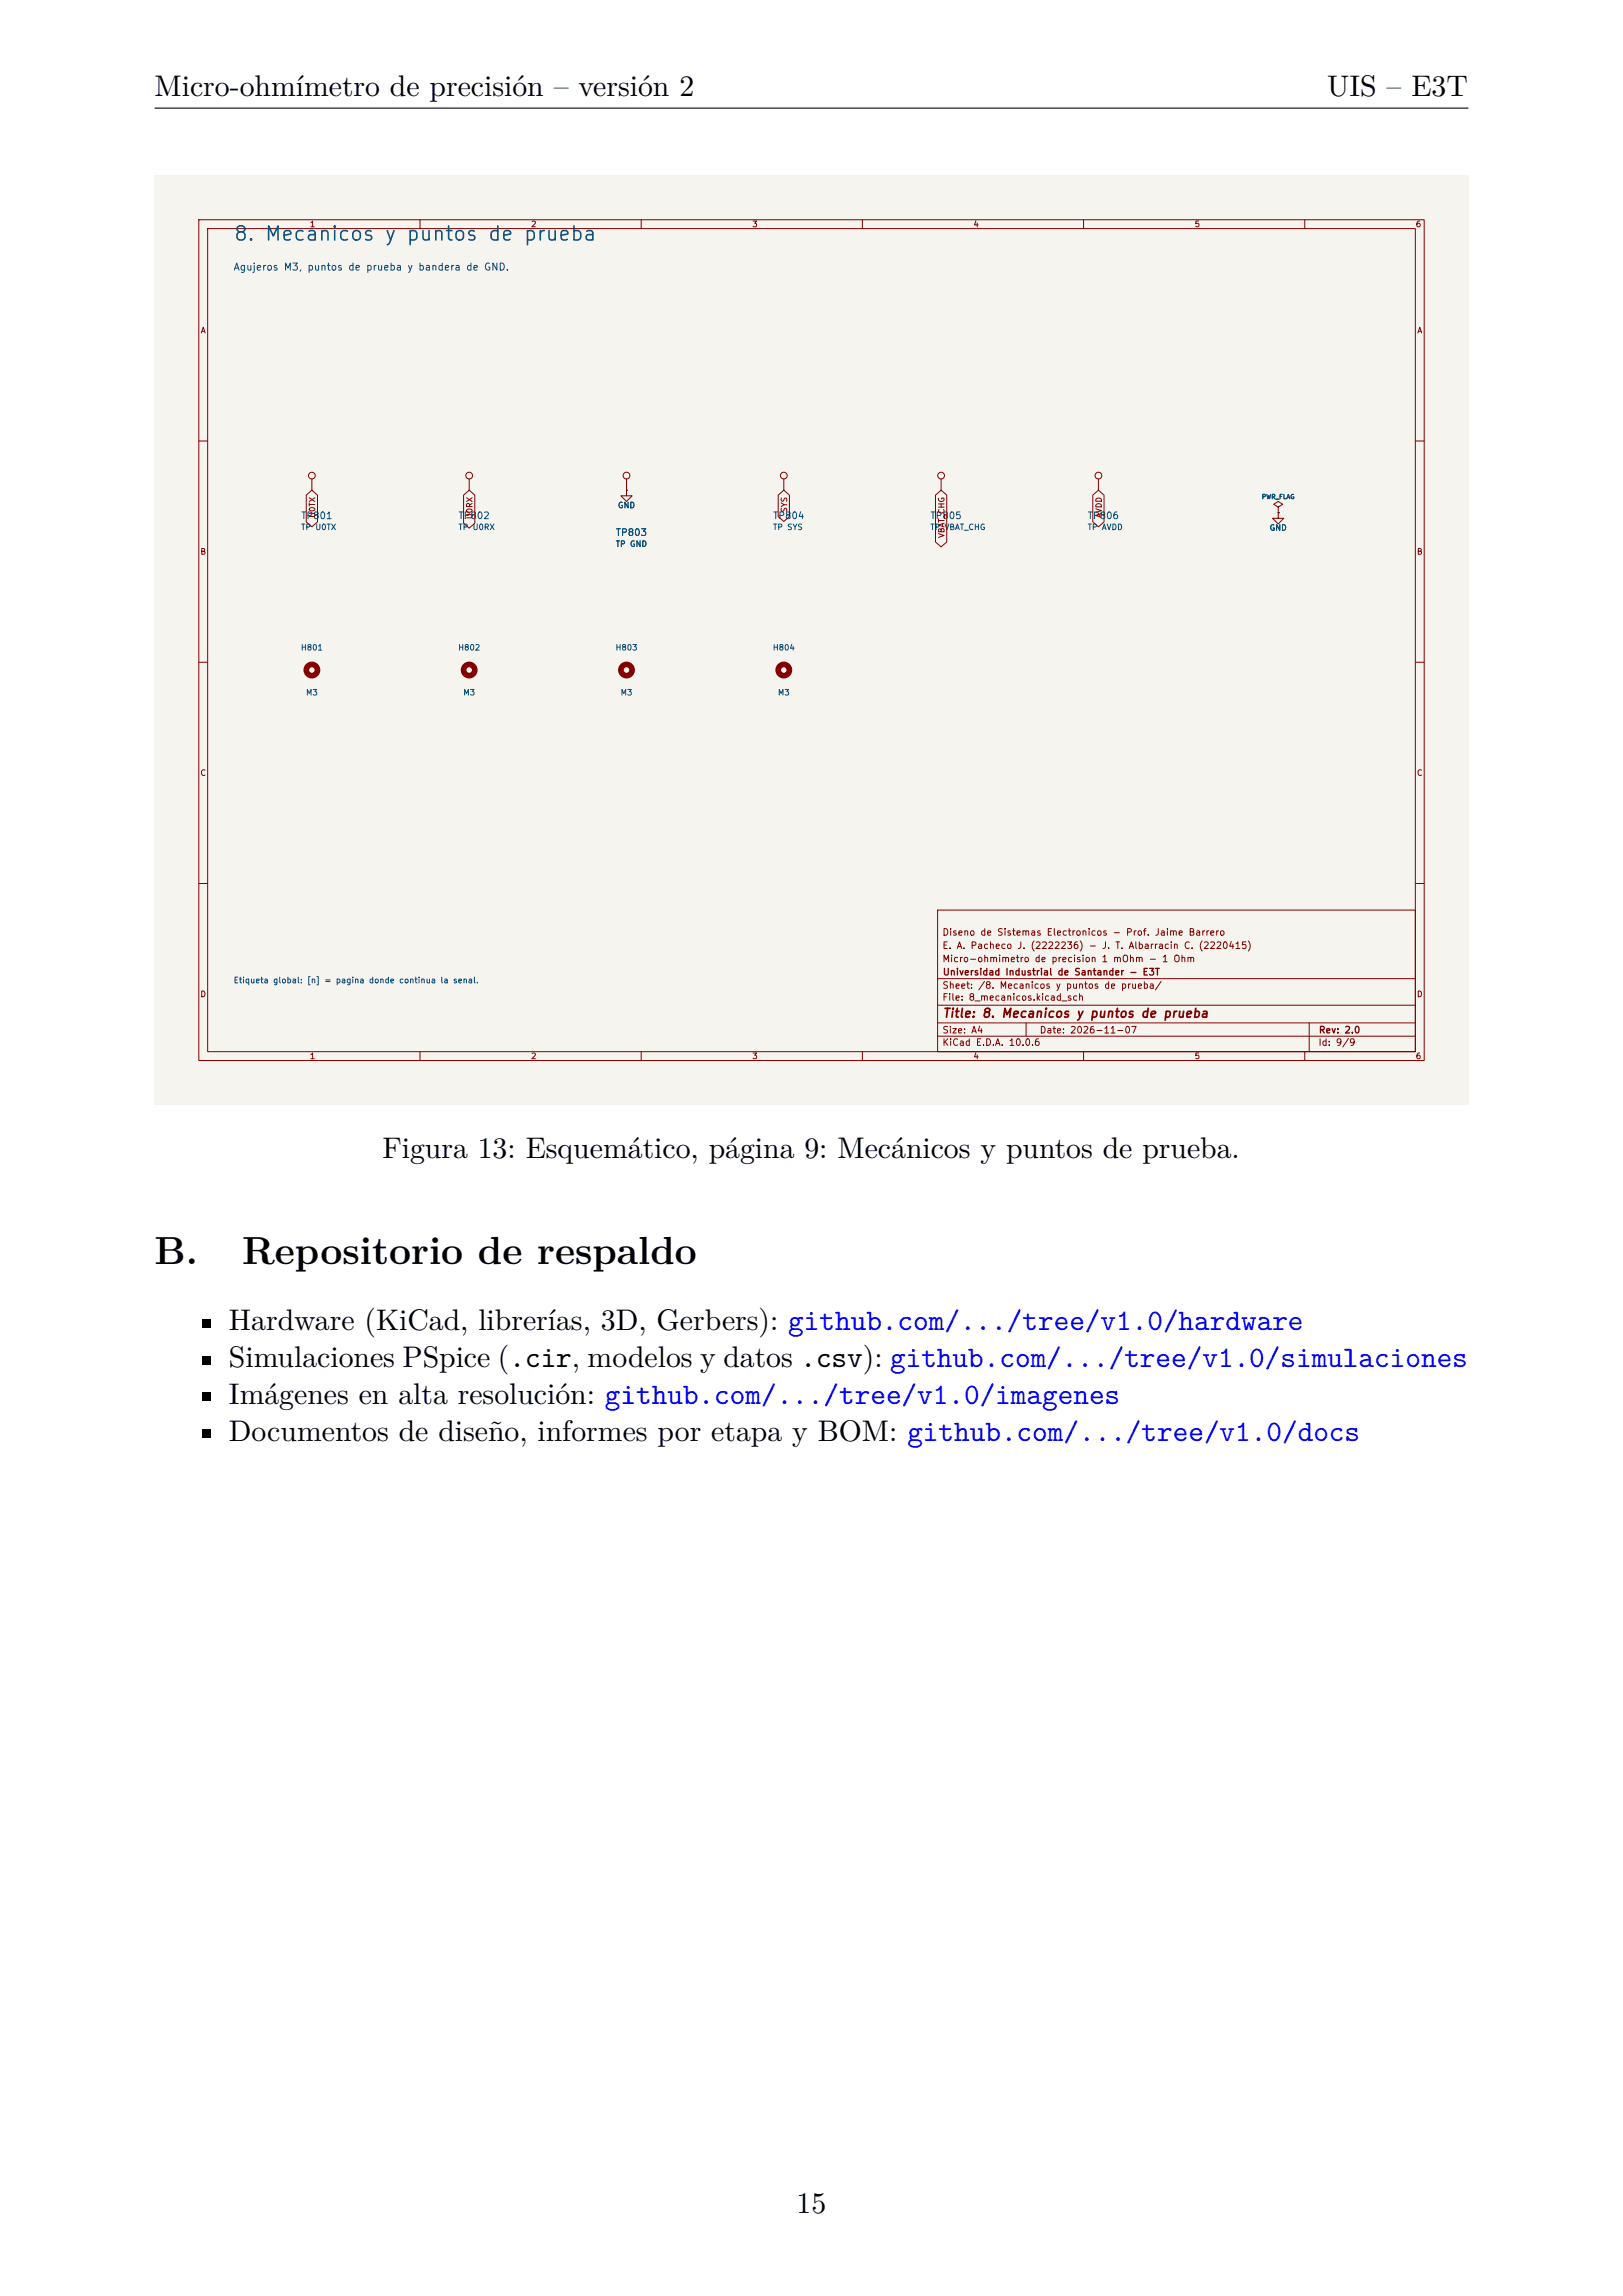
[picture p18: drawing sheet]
<svg xmlns="http://www.w3.org/2000/svg" width="210mm" height="297mm" viewBox="0 0 210 297" stroke-linecap="round" stroke-linejoin="round" font-family="sans-serif">
<defs><g id="words">
<g font-size="5.1">
<text x="20" y="163.5">B.</text>
<text x="31.3" y="163.5">Repositorio de respaldo</text>
</g>
<g font-size="3.8">
<text x="20" y="12.5">Micro-ohmímetro de precisión – versión 2</text>
<text x="171.7" y="12.5">UIS – E3T</text>
<text x="49.5" y="149.8">Figura 13: Esquemático, página 9: Mecánicos y puntos de prueba.</text>
<text x="29.6" y="172.1">Hardware (KiCad, librerías, 3D, Gerbers): github.com/.../tree/v1.0/hardware</text>
<text x="29.6" y="176.8">Simulaciones PSpice (.cir, modelos y datos .csv): github.com/.../tree/v1.0/simulaciones</text>
<text x="29.6" y="181.6">Imágenes en alta resolución: github.com/.../tree/v1.0/imagenes</text>
<text x="29.6" y="186.4">Documentos de diseño, informes por etapa y BOM: github.com/.../tree/v1.0/docs</text>
<text x="103.1" y="286.2">15</text>
</g>
<text font-size="1.8" fill="#004884" x="30.1" y="31.6">8. Mecanicos y puntos de prueba</text>
<text font-size="1.2" fill="#840000" x="121.9" y="131.9">Title: 8. Mecanicos y puntos de prueba</text>
<text font-size=".9" fill="#004884" x="30.1" y="35.2">Agujeros M3, puntos de prueba y bandera de GND.</text>
<g font-size=".9" fill="#006464">
<text x="38.9" y="67.4">TP801</text>
<text x="59.2" y="67.4">TP802</text>
<text x="79.6" y="69.5">TP803</text>
<text x="100" y="67.4">TP804</text>
<text x="120.3" y="67.4">TP805</text>
<text x="140.7" y="67.4">TP806</text>
</g>
<g font-size=".9" fill="#840000">
<text x="121.9" y="124.7">Micro-ohmimetro de precision 1 mOhm - 1 Ohm</text>
<text x="121.9" y="123">E. A. Pacheco J. (2222236) - J. T. Albarracin C. (2220415)</text>
<text x="121.9" y="121.2">Diseno de Sistemas Electronicos - Prof. Jaime Barrero</text>
<text x="121.9" y="129.7">File: 8_mecanicos.kicad_sch</text>
<text x="121.9" y="128.1">Sheet: /8. Mecanicos y puntos de prueba/</text>
<text x="121.9" y="126.4">Universidad Industrial de Santander - E3T</text>
<text x="121.9" y="135.5">KiCad E.D.A. 10.0.6</text>
<text x="121.9" y="133.9">Size: A4</text>
<text x="134.5" y="133.9">Date: 2026-11-07</text>
<text x="170.5" y="135.5">Id: 9/9</text>
<text x="170.6" y="133.9">Rev: 2.0</text>
</g>
<g font-size=".7" fill="#840000">
<text x="40" y="29.6">1</text>
<text x="68.6" y="29.6">2</text>
<text x="97.3" y="29.6">3</text>
<text x="125.9" y="29.6">4</text>
<text x="154.5" y="29.6">5</text>
<text x="183.1" y="29.6">6</text>
<text x="25.9" y="43.3">A</text>
<text x="183.3" y="43.3">A</text>
<text x="25.8" y="71.9">B</text>
<text x="41" y="67.1" transform="rotate(-90 41 67.1)">U0TX</text>
<text x="61.3" y="67.2" transform="rotate(-90 61.3 67.2)">U0RX</text>
<text x="102" y="66.4" transform="rotate(-90 102 66.4)">SYS</text>
<text x="122.4" y="69.7" transform="rotate(-90 122.4 69.7)">VBAT_CHG</text>
<text x="142.7" y="67.1" transform="rotate(-90 142.7 67.1)">AVDD</text>
<text x="183.3" y="71.9">B</text>
<text x="25.8" y="100.5">C</text>
<text x="183.3" y="100.5">C</text>
<text x="25.8" y="129.2">D</text>
<text x="183.3" y="129.2">D</text>
<text x="40" y="137.2">1</text>
<text x="68.6" y="137.2">2</text>
<text x="97.3" y="137.2">3</text>
<text x="125.9" y="137.2">4</text>
<text x="154.5" y="137.2">5</text>
<text x="183.1" y="137.2">6</text>
</g>
<g font-size=".7" fill="#006464">
<text x="79.9" y="65.9">GND</text>
<text x="38.9" y="68.7">TP U0TX</text>
<text x="59.2" y="68.7">TP U0RX</text>
<text x="79.6" y="70.9">TP GND</text>
<text x="100" y="68.7">TP SYS</text>
<text x="120.3" y="68.7">TP VBAT_CHG</text>
<text x="140.7" y="68.7">TP AVDD</text>
<text x="164.2" y="68.8">GND</text>
<text x="38.9" y="84.3">H801</text>
<text x="59.2" y="84.3">H802</text>
<text x="79.6" y="84.3">H803</text>
<text x="99.9" y="84.3">H804</text>
<text x="39.5" y="90.1">M3</text>
<text x="59.9" y="90.1">M3</text>
<text x="80.2" y="90.1">M3</text>
<text x="100.6" y="90.1">M3</text>
</g>
<text font-size=".7" fill="#004884" x="30.2" y="127.4">Etiqueta global: [n] = pagina donde continua la senal.</text>
<text font-size=".6" fill="#006464" x="163.2" y="64.7">PWR_FLAG</text>
</g></defs>
<path d="M20 14h170" fill="none" stroke="#000" stroke-width=".14"/>
<path d="M20 22.7h170v120.2h-170z" fill="#f5f4ef" stroke="#f5f4ef" stroke-width=".13"/>
<g fill="none" stroke="#840000" stroke-width=".13">
<path d="M25.7 28.4h158.6v108.8h-158.6zM26.9 29.6h156.2v106.4h-156.2zM54.3 28.4v1.2M83 28.4v1.2M111.6 28.4v1.2M140.2 28.4v1.2M168.8 28.4v1.2M25.7 57h1.2M183.1 57h1.2M39.6 64l.8-.6 .7 .6v3.5l-.7 .6-.8-.6zM40.4 62v1.4M60 64l.7-.6 .7 .6v3.7l-.7 .6-.7-.6z"/>
<path d="M60.7 62v1.4M81.1 63.4v.7h.7l-.7 .8-.8-.8h.8M81.1 63.4h.1M81.1 62v1.4M100.7 64l.7-.6 .7 .6v2.8l-.7 .7-.7-.7zM101.4 62v1.4M121 64l.8-.6 .7 .6v6.1l-.7 .6-.8-.6zM121.8 62v1.4M141.4 64l.7-.6 .8 .6v3.5l-.8 .6-.7-.6zM142.1 62v1.4M165.4 66.3v.7h.7l-.7 .8-.7-.8h.7M165.4 66.3h.1"/>
<path d="M165.4 65.6l.6-.4-.6-.3-.6 .3 .6 .4v.7M25.7 85.7h1.2M183.1 85.7h1.2M25.7 114.3h1.2M121.3 117.7h61.8v18.3h-61.8zM183.1 114.3h1.2M54.3 136v1.2M83 136v1.2M111.6 136v1.2M121.3 134h61.8M121.3 132.3h61.8M121.3 130h61.8"/>
<path d="M121.3 126.6h61.8M132.8 132.3v1.7M140.2 136v1.2M168.8 136v1.2M169.4 132.3v3.7"/>
<circle cx="40.4" cy="61.5" r=".44"/>
<circle cx="60.7" cy="61.5" r=".44"/>
<circle cx="81.1" cy="61.5" r=".44"/>
<circle cx="101.4" cy="61.5" r=".44"/>
<circle cx="121.8" cy="61.5" r=".44"/>
<circle cx="142.1" cy="61.5" r=".44"/>
</g>
<g fill="none" stroke="#840000" stroke-width=".73">
<circle cx="40.4" cy="86.7" r=".73"/>
<circle cx="60.7" cy="86.7" r=".73"/>
<circle cx="81.1" cy="86.7" r=".73"/>
<circle cx="101.4" cy="86.7" r=".73"/>
</g>
<path d="M26.1 170.6h1.2v1.1h-1.2zM26.1 175.3h1.2v1.2h-1.2zM26.1 180.1h1.2v1.2h-1.2zM26.1 184.9h1.2v1.2h-1.2z" fill="#000"/>
<use href="#words"/>
</svg>
